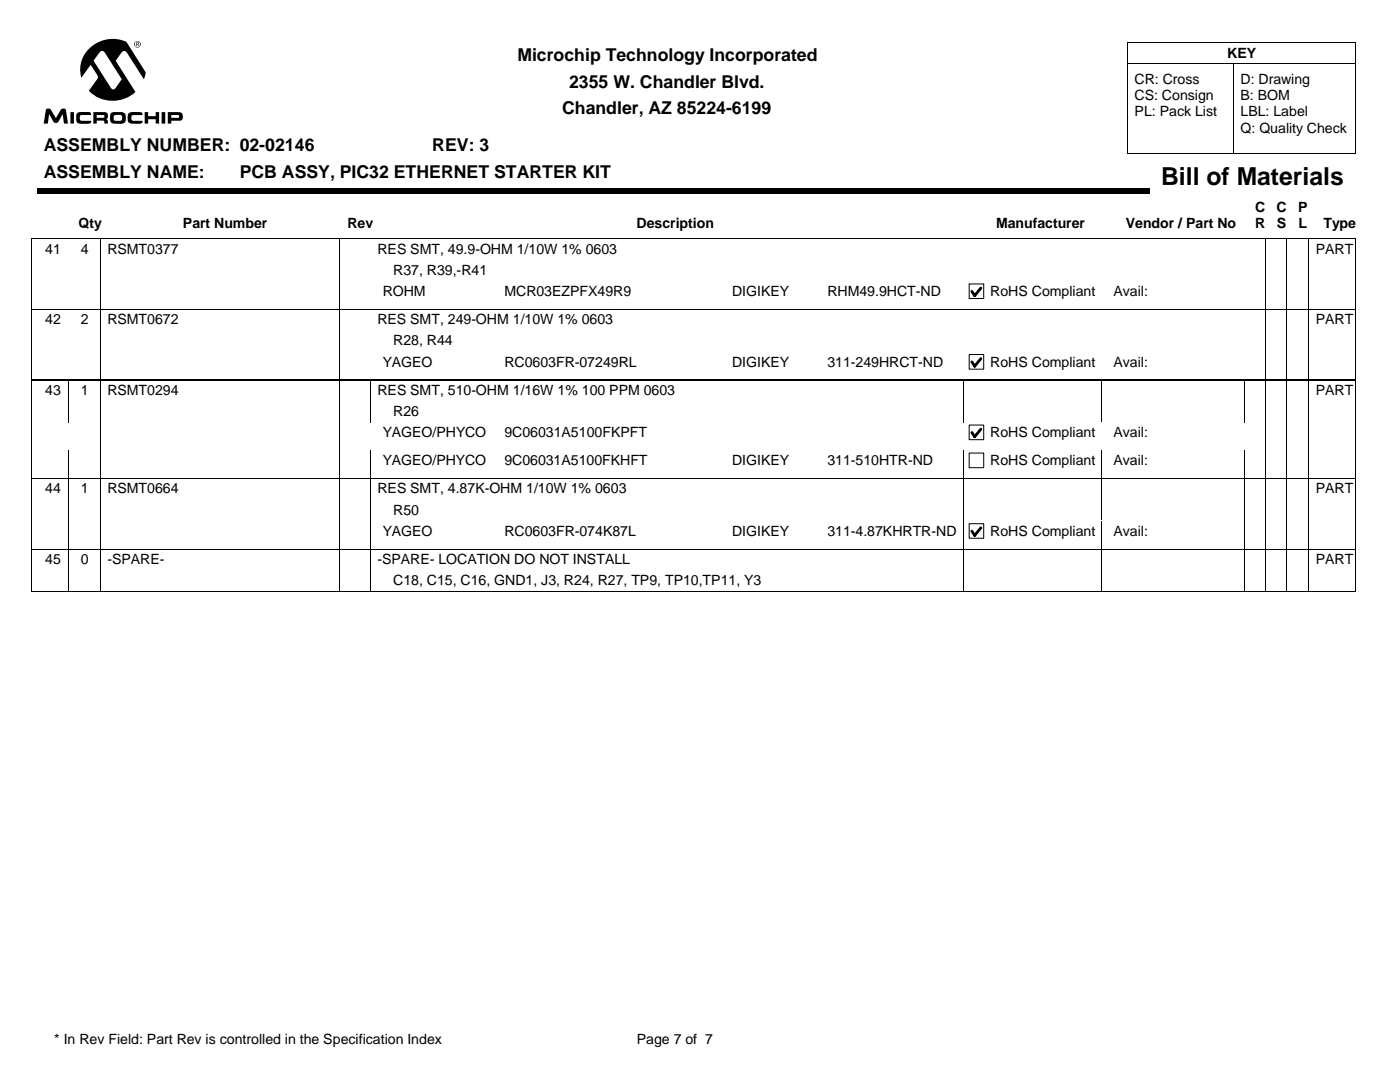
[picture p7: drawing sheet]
<svg xmlns="http://www.w3.org/2000/svg" width="279mm" height="216mm" viewBox="0 0 279 216" stroke-linecap="round" stroke-linejoin="round" font-family="sans-serif">
<defs><g id="words">
<text font-size="4.9" x="231.7" y="36.9">Bill of Materials</text>
<g font-size="3.5">
<text x="103.3" y="12.2">Microchip Technology Incorporated</text>
<text x="113.6" y="17.5">2355 W. Chandler Blvd.</text>
<text x="112.2" y="22.8">Chandler, AZ 85224-6199</text>
<text x="8.7" y="30.2">ASSEMBLY NUMBER: 02-02146</text>
<text x="8.7" y="35.5">ASSEMBLY NAME:</text>
<text x="47.8" y="35.5">PCB ASSY, PIC32 ETHERNET STARTER KIT</text>
<text x="86.3" y="30.2">REV: 3</text>
</g>
<g font-size="2.8">
<text x="244.9" y="11.5">KEY</text>
<text x="226.4" y="16.7">CR: Cross</text>
<text x="247.6" y="16.7">D: Drawing</text>
<text x="226.4" y="20">CS: Consign</text>
<text x="226.4" y="23.2">PL: Pack List</text>
<text x="247.6" y="20">B: BOM</text>
<text x="247.6" y="23.2">LBL: Label</text>
<text x="247.6" y="26.5">Q: Quality Check</text>
<text x="15.7" y="45.4">Qty</text>
<text x="36.5" y="45.4">Part Number</text>
<text x="69.3" y="45.4">Rev</text>
<text x="127" y="45.4">Description</text>
<text x="198.8" y="45.4">Manufacturer</text>
<text x="224.7" y="45.4">Vendor / Part No</text>
<text x="250.5" y="42.2">C</text>
<text x="250.5" y="45.6">R</text>
<text x="254.7" y="42.2">C</text>
<text x="254.8" y="45.6">S</text>
<text x="259.1" y="42.2">P</text>
<text x="259.1" y="45.6">L</text>
<text x="264.1" y="45.4">Type</text>
<text x="9" y="50.6">41</text>
<text x="16.2" y="50.6">4</text>
<text x="21.4" y="50.6">RSMT0377</text>
<text x="75.3" y="50.6">RES SMT, 49.9-OHM 1/10W 1% 0603</text>
<text x="262.6" y="50.6">PART</text>
<text x="76.4" y="59.1">ROHM</text>
<text x="78.5" y="54.8">R37, R39,-R41</text>
<text x="100.7" y="59.1">MCR03EZPFX49R9</text>
<text x="146.1" y="59.1">DIGIKEY</text>
<text x="165.1" y="59.1">RHM49.9HCT-ND</text>
<text x="197.6" y="59.1">RoHS Compliant</text>
<text x="222.2" y="59.1">Avail:</text>
<text x="9" y="64.7">42</text>
<text x="16.2" y="64.7">2</text>
<text x="21.4" y="64.7">RSMT0672</text>
<text x="75.3" y="64.7">RES SMT, 249-OHM 1/10W 1% 0603</text>
<text x="262.6" y="64.7">PART</text>
<text x="78.5" y="68.9">R28, R44</text>
<text x="76.4" y="73.2">YAGEO</text>
<text x="100.7" y="73.2">RC0603FR-07249RL</text>
<text x="146.1" y="73.2">DIGIKEY</text>
<text x="165.1" y="73.2">311-249HRCT-ND</text>
<text x="197.6" y="73.2">RoHS Compliant</text>
<text x="222.2" y="73.2">Avail:</text>
<text x="9" y="78.8">43</text>
<text x="16.2" y="78.8">1</text>
<text x="21.4" y="78.8">RSMT0294</text>
<text x="75.3" y="78.8">RES SMT, 510-OHM 1/16W 1% 100 PPM 0603</text>
<text x="78.5" y="83">R26</text>
<text x="262.6" y="78.8">PART</text>
<text x="76.4" y="87.2">YAGEO/PHYCO</text>
<text x="100.7" y="87.2">9C06031A5100FKPFT</text>
<text x="197.6" y="87.2">RoHS Compliant</text>
<text x="222.2" y="87.2">Avail:</text>
<text x="76.4" y="92.8">YAGEO/PHYCO</text>
<text x="100.7" y="92.8">9C06031A5100FKHFT</text>
<text x="146.1" y="92.8">DIGIKEY</text>
<text x="165.1" y="92.8">311-510HTR-ND</text>
<text x="197.6" y="92.8">RoHS Compliant</text>
<text x="222.2" y="92.8">Avail:</text>
<text x="9" y="98.4">44</text>
<text x="16.2" y="98.4">1</text>
<text x="21.4" y="98.4">RSMT0664</text>
<text x="75.3" y="98.4">RES SMT, 4.87K-OHM 1/10W 1% 0603</text>
<text x="262.6" y="98.4">PART</text>
<text x="76.4" y="106.9">YAGEO</text>
<text x="78.5" y="102.7">R50</text>
<text x="100.7" y="106.9">RC0603FR-074K87L</text>
<text x="146.1" y="106.9">DIGIKEY</text>
<text x="165.1" y="106.9">311-4.87KHRTR-ND</text>
<text x="197.6" y="106.9">RoHS Compliant</text>
<text x="222.2" y="106.9">Avail:</text>
<text x="9" y="112.5">45</text>
<text x="16.2" y="112.5">0</text>
<text x="21.4" y="112.5">-SPARE-</text>
<text x="75.3" y="112.5">-SPARE- LOCATION DO NOT INSTALL</text>
<text x="262.6" y="112.5">PART</text>
<text x="78.5" y="116.8">C18, C15, C16, GND1, J3, R24, R27, TP9, TP10,TP11, Y3</text>
<text x="10.8" y="208.4">* In Rev Field: Part Rev is controlled in the Specification Index</text>
<text x="127.1" y="208.4">Page 7 of 7</text>
</g>
</g></defs>
<g fill="#000">
<path d="M7.4 37.6h222v1.1h-222z"/>
<path d="M26.8 8.8a.66 .66 0 0 1 1.3 0 .66 .66 0 0 1-1.3 0zM33.5 22.4h2.1a.87 .87 0 0 1 .9 .7 .87 .87 0 0 1-.7 1h-1.6v.6h-.7zM32.3 22.4h.7v2.3h-.7zM18 9.5a6.7 6.7 0 0 1 7.2-1.1l3.9 6-.4 1.4-3.3-5.2a.63 .63 0 0 0-.6-.4 .63 .63 0 0 0-.6 .4l-1.1 1.5 3.9 6.3a6.7 6.7 0 0 1-9.3-.3l1.7-2.4 .2-.3-1.5-2.5-1.9 2.6a5.8 5.8 0 0 1 1.8-6zM28.9 22.4h.7v.8h1.5v-.8h.6v2.3h-.6v-.9h-1.5v.9h-.7zM25.7 22.6a3.7 3.7 0 0 1 2.5-.2l.1 .1 .1 .5h-1.8a.6 .6 0 0 0-.4 .5 .6 .6 0 0 0 .4 .6h1.8l-.1 .5-.9 .1a2.11 2.11 0 0 1-1.8-.4 2.22 2.22 0 0 1 .1-1.7zM22.3 22.5l.7-.1a2.94 2.94 0 0 1 1.9 .2l.2 .3a1.42 1.42 0 0 1-.6 1.7l-.8 .1a1.77 1.77 0 0 1-1.6-.4 1.9 1.9 0 0 1 .2-1.8zM18.6 22.4h2.4a.77 .77 0 0 1 .6 .6 .77 .77 0 0 1-.4 .8 .7 .7 0 0 1 .3 .9h-.7v-.5l-.2-.1h-1.3v.6h-.7zM15.4 22.6a4 4 0 0 1 2.4-.2l.3 .1 .1 .4h-1.8a.6 .6 0 0 0-.5 .6 .6 .6 0 0 0 .4 .6h1.9l-.2 .5-1.8 .1a.77 .77 0 0 1-1-.8v-1zM14.1 22.4h.7v2.3h-.7zM9.3 21.7h.5l.3 .1 1.1 1.8 .9-1.7a.61 .61 0 0 1 1.1 .1l.4 2.7h-.8l-.3-1.9-.8 1.5-.4 .2-.6-.1-.9-1.6-.3 1.9h-.8zM26.8 8.8a.6 .6 0 0 0 1.2 0 .6 .6 0 0 0-1.2 0zM34.2 22.9v.6h1.4a.31 .31 0 0 0 .2-.3 .31 .31 0 0 0-.3-.3zM19.9 10.4l-1.2 1.7 3.3 5.3a.58 .58 0 0 0 .5 .4 .58 .58 0 0 0 .6-.3l1.2-1.7-3.5-5.4-.4-.2zM22.9 23l-.2 .2 .1 .8 1.2 .1a.63 .63 0 0 0 .4-.6 .63 .63 0 0 0-.4-.6zM19.3 22.9v.6h1.3a.29 .29 0 0 0 .2-.3 .29 .29 0 0 0-.3-.3zM27.2 8.4l.5 .1v.2l-.2 .2 .3 .3h-.2l-.2-.3h-.1v.3h-.1zM27.3 8.5v.3l.3-.1v-.1z"/>
</g>
<path d="M225.1 12.7h45.5M225.1 8.5h45.5v22.2h-45.5M225.1 8.5v22.2M246.3 12.7v18M20.1 47.6v8.5M67.7 47.6v8.5M252.6 47.6v8.5M256.8 47.6v8.5M261.1 47.6v8.5M270.4 47.7l-264-.1v8.5M270.6 47.6v8.5" fill="none" stroke="#000" stroke-width=".2"/>
<path d="M193.4 56.7h2.9v2.9h-2.9z" fill="#fff"/>
<path d="M193.4 56.7h2.9v2.9h-2.9z" fill="none" stroke="#000" stroke-width=".2"/>
<path d="M195.7 57.5l-1.2 1.5-.5-.9" fill="none" stroke="#000" stroke-width=".56"/>
<path d="M197.4 56.1h22.4v4h-22.4z" fill="#fff"/>
<path d="M6.4 56.1v14.1M20.1 56.1v14.1M67.7 56.1v14.1M252.6 56.1v14.1M256.8 56.1v14.1M261.1 56.1v14.1M270.6 56.1v14.1M6.3 61.7h264.1" fill="none" stroke="#000" stroke-width=".2"/>
<path d="M193.4 70.8h2.9v2.9h-2.9z" fill="#fff"/>
<path d="M193.4 70.7h2.9v3h-2.9z" fill="none" stroke="#000" stroke-width=".2"/>
<path d="M195.7 71.6l-1.2 1.5-.5-.9" fill="none" stroke="#000" stroke-width=".56"/>
<path d="M197.4 70.2h22.4v4h-22.4z" fill="#fff"/>
<g fill="none" stroke="#000" stroke-width=".2">
<path d="M6.3 75.8h264.1M6.4 70.2v5.6h264M6.4 75.8v8.5M13.7 75.8v8.5M20.1 70.2v14.1M67.7 70.2v14.1M74 75.8v8.5M192.4 75.8v8.5M219.8 75.8v8.5M248.4 75.8v8.5M252.6 70.2v14.1M256.8 70.2v14.1"/>
<path d="M261.1 70.2v14.1M270.6 70.2v14.1"/>
</g>
<path d="M193.4 84.8h2.9v2.9h-2.9z" fill="#fff"/>
<path d="M193.4 84.8h2.9v2.9h-2.9z" fill="none" stroke="#000" stroke-width=".2"/>
<path d="M195.7 85.6l-1.2 1.5-.5-.8" fill="none" stroke="#000" stroke-width=".56"/>
<path d="M197.4 84.3h22.4v4h-22.4z" fill="#fff"/>
<path d="M6.4 84.3v5.6M20.1 84.3v5.6M67.7 84.3v5.6M252.6 84.3v5.6M256.8 84.3v5.6M261.1 84.3v5.6M270.6 84.3v5.6" fill="none" stroke="#000" stroke-width=".2"/>
<path d="M193.4 90.4h2.9v2.9h-2.9z" fill="#fff"/>
<path d="M193.4 90.4h2.9v2.9h-2.9z" fill="none" stroke="#000" stroke-width=".2"/>
<path d="M197.4 89.9h22.4v4h-22.4z" fill="#fff"/>
<g fill="none" stroke="#000" stroke-width=".2">
<path d="M6.3 95.5h264.1M6.4 89.9v14M13.7 89.9v14M20.1 89.9v14M67.7 89.9v14M74 89.9v14M192.4 89.9v14M219.8 89.9v14M248.4 89.9v14M252.6 89.9v14M256.8 89.9v14M261.1 89.9v14"/>
<path d="M270.6 89.9v14"/>
</g>
<path d="M193.4 104.5h2.9v2.9h-2.9z" fill="#fff"/>
<path d="M193.4 104.5h2.9v2.9h-2.9z" fill="none" stroke="#000" stroke-width=".2"/>
<path d="M195.7 105.3l-1.2 1.5-.5-.8" fill="none" stroke="#000" stroke-width=".56"/>
<path d="M197.4 103.9h22.4v4h-22.4z" fill="#fff"/>
<g fill="none" stroke="#000" stroke-width=".2">
<path d="M6.3 109.5h264.1M6.3 118.1h264.1M6.4 103.9v14.1M13.7 103.9v14.1M20.1 103.9v14.1M67.7 103.9v14.1M74 103.9v14.1M192.4 103.9v14.1M219.8 103.9v14.1M248.4 103.9v14.1M252.6 103.9v14.1M256.8 103.9v14.1"/>
<path d="M261.1 103.9v14.1M270.6 103.9v14.1"/>
</g>
<use href="#words"/>
</svg>
